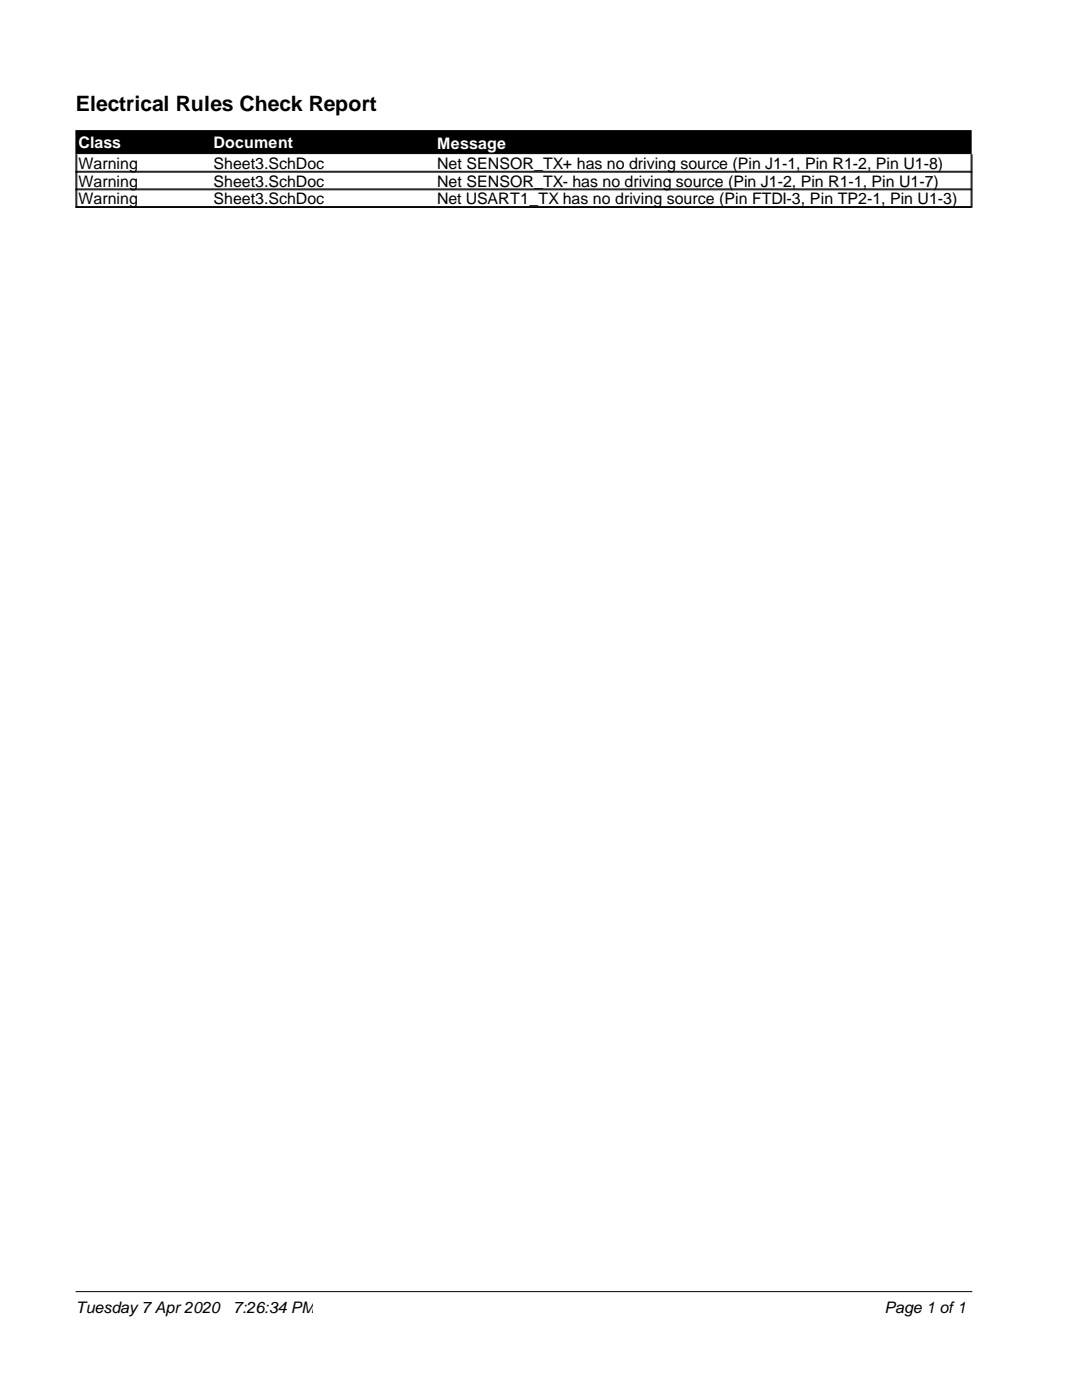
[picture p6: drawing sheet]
<svg xmlns="http://www.w3.org/2000/svg" width="216mm" height="279mm" viewBox="0 0 216 279" stroke-linecap="round" stroke-linejoin="round" font-family="sans-serif">
<defs><g id="words">
<text font-size="4.2" x="15.1" y="22.2">Electrical Rules Check Report</text>
<g font-size="3.2" fill="#fff">
<text x="15.7" y="29.5">Class</text>
<text x="42.6" y="29.5">Document</text>
<text x="87.2" y="29.7">Message</text>
</g>
<g font-size="3.2">
<text x="15.7" y="33.7">Warning</text>
<text x="42.6" y="33.7">Sheet3.SchDoc</text>
<text x="87.2" y="33.7">Net SENSOR_TX+ has no driving source (Pin J1-1, Pin R1-2, Pin U1-8)</text>
<text x="15.7" y="37.2">Warning</text>
<text x="15.7" y="40.8">Warning</text>
<text x="42.6" y="37.2">Sheet3.SchDoc</text>
<text x="42.6" y="40.8">Sheet3.SchDoc</text>
<text x="87.2" y="37.2">Net SENSOR_TX- has no driving source (Pin J1-2, Pin R1-1, Pin U1-7)</text>
<text x="87.2" y="40.8">Net USART1_TX has no driving source (Pin FTDI-3, Pin TP2-1, Pin U1-3)</text>
<text x="15.1" y="262">Tuesday 7 Apr 2020</text>
<text x="46.5" y="262">7:26:34 PM</text>
<text x="176.5" y="262">Page 1 of 1</text>
</g>
</g></defs>
<path d="M15.1 26.1h178.7v4.6h-178.7z" fill="#000" stroke="#000" stroke-width=".2"/>
<path d="M15.1 34.4h178.7M15.1 34.2h178.7M15.1 30.8v10.6h178.7v-10.6M15.1 37.9h178.7M15.1 37.7h178.7M15.3 30.8v10.6M194 30.8v10.6M15.1 41.2h178.7M15.1 257.8h178.9" fill="none" stroke="#000" stroke-width=".2"/>
<use href="#words"/>
</svg>
